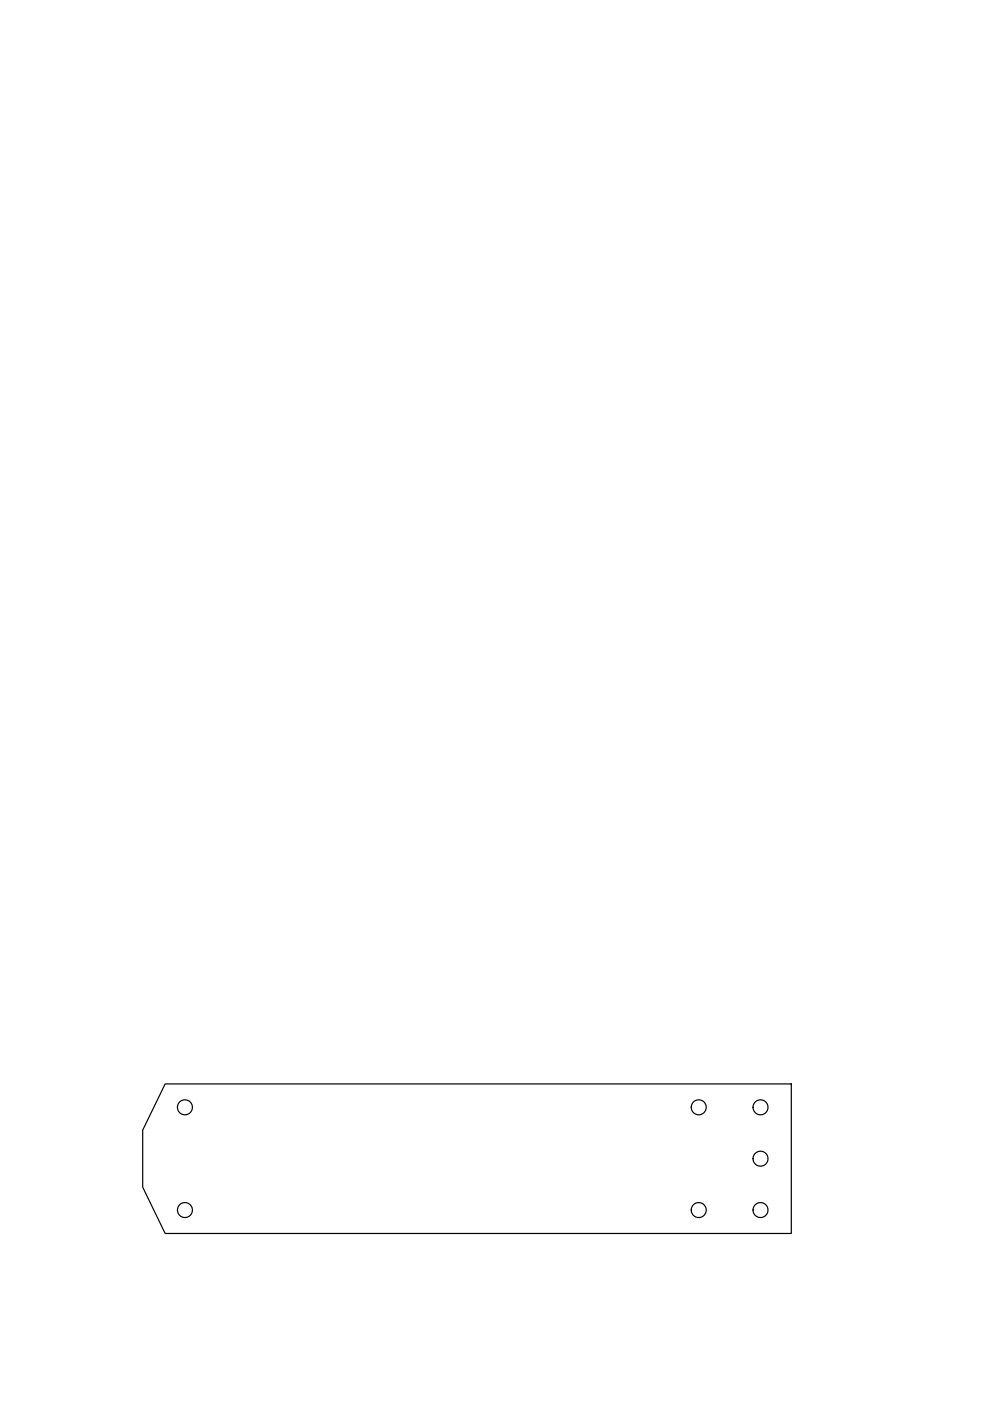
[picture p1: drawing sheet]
<svg xmlns="http://www.w3.org/2000/svg" width="210mm" height="297mm" viewBox="0 0 210 297" stroke-linecap="round" stroke-linejoin="round" font-family="sans-serif">
<g fill="none" stroke="#000" stroke-width=".25">
<path d="M35 229.8h132.8v31.7h-132.8l-4.7-9.8v-12.1z"/>
<circle cx="39.2" cy="234.8" r="1.59"/>
<circle cx="148.1" cy="234.8" r="1.58"/>
<circle cx="161.3" cy="234.8" r="1.58"/>
<circle cx="39.2" cy="256.6" r="1.58"/>
<circle cx="148.1" cy="256.6" r="1.58"/>
<circle cx="161.2" cy="256.6" r="1.58"/>
<circle cx="161.3" cy="245.7" r="1.58"/>
</g>
</svg>
